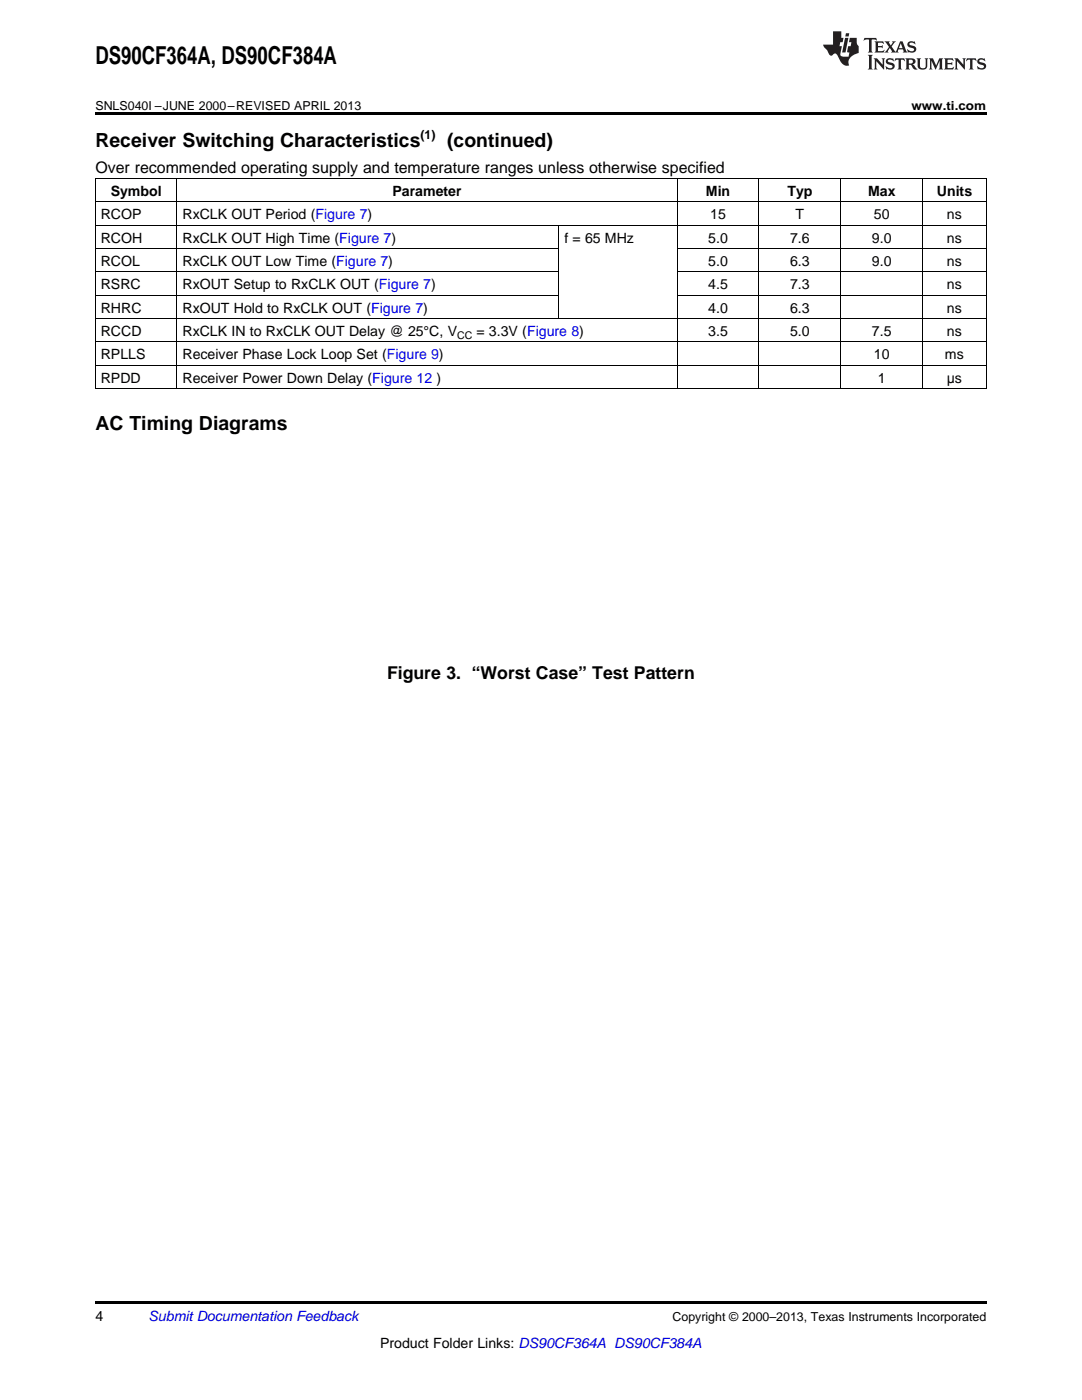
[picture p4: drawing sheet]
<svg xmlns="http://www.w3.org/2000/svg" width="216mm" height="279mm" viewBox="0 0 216 279" stroke-linecap="round" stroke-linejoin="round" font-family="sans-serif">
<defs><g id="words">
<text font-size="4.9" x="19" y="12.8">DS90CF364A, DS90CF384A</text>
<g font-size="3.9">
<text x="19" y="29.3">Receiver Switching Characteristics</text>
<text x="89.2" y="29.3">(continued)</text>
<text x="19" y="85.7">AC Timing Diagrams</text>
</g>
<text font-size="3.5" x="77.2" y="135.5">Figure 3. “Worst Case” Test Pattern</text>
<text font-size="3.2" x="19" y="34.4">Over recommended operating supply and temperature ranges unless otherwise specified</text>
<g font-size="2.8">
<text x="22.1" y="39.1">Symbol</text>
<text x="78.3" y="39.1">Parameter</text>
<text x="140.9" y="39.1">Min</text>
<text x="157.1" y="39.1">Typ</text>
<text x="173.2" y="39.1">Max</text>
<text x="186.9" y="39.1">Units</text>
<text x="20.1" y="43.7">RCOP</text>
<text x="36.4" y="43.7">RxCLK OUT Period (Figure 7)</text>
<text x="141.7" y="43.7">15</text>
<text x="158.7" y="43.7">T</text>
<text x="174.4" y="43.7">50</text>
<text x="188.9" y="43.7">ns</text>
<text x="20.1" y="48.4">RCOH</text>
<text x="20.1" y="53.1">RCOL</text>
<text x="36.4" y="48.4">RxCLK OUT High Time (Figure 7)</text>
<text x="36.4" y="53.1">RxCLK OUT Low Time (Figure 7)</text>
<text x="112.6" y="48.4">f = 65 MHz</text>
<text x="141.3" y="48.4">5.0</text>
<text x="141.3" y="53.1">5.0</text>
<text x="157.7" y="48.4">7.6</text>
<text x="157.7" y="53.1">6.3</text>
<text x="174" y="48.4">9.0</text>
<text x="174" y="53.1">9.0</text>
<text x="188.9" y="48.4">ns</text>
<text x="188.9" y="53.1">ns</text>
<text x="20.1" y="57.7">RSRC</text>
<text x="36.4" y="57.7">RxOUT Setup to RxCLK OUT (Figure 7)</text>
<text x="141.3" y="57.7">4.5</text>
<text x="157.7" y="57.7">7.3</text>
<text x="188.9" y="57.7">ns</text>
<text x="20.1" y="62.4">RHRC</text>
<text x="36.4" y="62.4">RxOUT Hold to RxCLK OUT (Figure 7)</text>
<text x="141.3" y="62.4">4.0</text>
<text x="157.7" y="62.4">6.3</text>
<text x="188.9" y="62.4">ns</text>
<text x="20.1" y="67">RCCD</text>
<text x="20.1" y="71.7">RPLLS</text>
<text x="36.4" y="67">RxCLK IN to RxCLK OUT Delay @ 25°C, V</text>
<text x="36.4" y="71.7">Receiver Phase Lock Loop Set (Figure 9)</text>
<text x="95.1" y="67">= 3.3V (Figure 8)</text>
<text x="141.3" y="67">3.5</text>
<text x="157.7" y="67">5.0</text>
<text x="174" y="67">7.5</text>
<text x="174.4" y="71.7">10</text>
<text x="188.6" y="71.7">ms</text>
<text x="188.9" y="67">ns</text>
<text x="20.1" y="76.3">RPDD</text>
<text x="36.4" y="76.3">Receiver Power Down Delay (Figure 12 )</text>
<text x="175.2" y="76.3">1</text>
<text x="188.9" y="76.3">μs</text>
<text x="19" y="263.6">4</text>
<text x="75.8" y="269">Product Folder Links: DS90CF364A DS90CF384A</text>
</g>
<text font-size="2.8" fill="#0000c8" x="29.6" y="263.6">Submit Documentation Feedback</text>
<g font-size="2.5">
<text x="19" y="21.9">SNLS040I –JUNE 2000–REVISED APRIL 2013</text>
<text x="181.9" y="21.9">www.ti.com</text>
<text x="83.9" y="27.7">(1)</text>
<text x="134.2" y="263.6">Copyright © 2000–2013, Texas Instruments Incorporated</text>
</g>
<text font-size="2.1" x="91.2" y="67.6">CC</text>
</g></defs>
<path d="M19 22.5h177.8v.5h-177.8zM19 259.7h177.8v.5h-177.8z" fill="#000"/>
<g fill="none" stroke="#000" stroke-width=".2">
<path d="M19 35.6h177.8M19.1 35.7v41.9M35.3 35.7v41.9M135.1 35.7v41.9M151.4 35.7v41.9M167.8 35.7v41.9M184.1 35.7v41.9M196.8 35.7v41.9M19 58.9h92.5M19 54.3h92.5M19 49.6h92.5M19 45h177.8"/>
<path d="M19 40.3h177.8M111.5 45v18.6M135.1 58.9h61.7M135.1 54.3h61.7M135.1 49.6h61.7M19 77.6h177.8M19 72.9h177.8M19 68.2h177.8M19 63.6h177.8"/>
</g>
<g fill="#231f20">
<path d="M172.5 7.6l-.1 .5 .4-.2h.6v.1v2.1l-.2 .4h.9l-.2-.4v-2.1l.1-.1h.5l.5 .2-.2-.5zM174.5 8.3l.2 .3v1.5l-.2 .4h1.8l.2-.6a1.04 1.04 0 0 1-1.3 .2v-.7h.6l.3 .2v-.6l-.3 .2h-.6v-.6l.8-.1 .4 .3-.2-.5zM176.5 8.3l.9 1.1-.9 1.1h.8l-.2-.2 .4-.7 .5 .7-.2 .2h1.5l-.2-.2 .2-.4h.9l.1 .4-.2 .2h1l-.3-.3-.7-1.9h-.5l-.9 2-.8-1 .9-1h-.8l.1 .3-.4 .5-.3-.6 .1-.2zM179.7 8.6l.4 1h-.7zM181.3 8.4a.63 .63 0 0 0-.2 .7 .63 .63 0 0 0 .6 .4l.6 .2 .1 .2a.75 .75 0 0 1-.7 .4 .75 .75 0 0 1-.6-.5l.1 .7 .1-.1a1.11 1.11 0 0 0 1.5-.6 1.13 1.13 0 0 0-1.2-.8l-.1-.4a1.04 1.04 0 0 1 1.2 .2l-.2-.5-.2 .1-.4-.2zM173.2 10.9l.2 .4v2.2l-.2 .4h1l-.3-.4v-2.2l.3-.4zM174.3 11.6l.3 .4v1.5l-.3 .4h.8l-.2-.4v-1.3l1.5 1.7v-1.9l.2-.4h-.7l.2 .4v.9l-1.1-1.3zM177 11.8a.62 .62 0 0 0-.2 .7 .62 .62 0 0 0 .6 .4l.6 .1 .1 .3a.76 .76 0 0 1-.7 .3 .76 .76 0 0 1-.7-.4l.2 .7 .1-.1a1.11 1.11 0 0 0 1.5-.6 1.13 1.13 0 0 0-1.2-.8l-.1-.4a1.04 1.04 0 0 1 1.2 .2l-.2-.6-.2 .1-.5-.1zM178.7 11.6l-.2 .6a.61 .61 0 0 1 .8-.3v1.6l-.2 .4h.9l-.2-.4v-1.6a.63 .63 0 0 1 .7 .3l-.1-.6zM180.6 11.6l.3 .4v1.5l-.3 .4h1l-.2-.2-.1-.8 .6 .2a.76 .76 0 0 0 1.2 .7l-1-1a.58 .58 0 0 0 .6-.5 .58 .58 0 0 0-.5-.6zM181.4 11.9h.1a.45 .45 0 0 1 .5 .1 .45 .45 0 0 1 .1 .5l-.8 .2zM182.9 11.6l.2 .2a2.17 2.17 0 0 0 .3 1.9 .99 .99 0 0 0 1.6-.6v-1.1l.2-.4h-.7l.2 .2a1.92 1.92 0 0 1-.2 1.8 .6 .6 0 0 1-.9-.5v-1.1l.2-.4zM185.4 11.6l.2 .4v1.5l-.2 .4h.7l-.2-.4v-1.4l.8 1.8 .8-1.8v1.4l-.2 .4h.9l-.2-.4v-1.5l.2-.4h-.8l-.6 1.5-.6-1.5zM188.4 11.6l.2 .4v1.5l-.2 .4h1.8l.1-.6a1.04 1.04 0 0 1-1.2 .1v-.6h.5l.4 .2v-.6l-.4 .2h-.5v-.7h.8l.3 .3-.1-.6zM190.5 11.6l.2 .4v1.5l-.2 .4h.7l-.2-.4v-1.3l1.5 1.7v-1.9l.2-.4h-.7l.2 .4v.9l-1.1-1.3zM192.9 11.6l-.1 .6a.61 .61 0 0 1 .7-.3l.1 1.6-.3 .4h1l-.3-.4 .1-1.6a.63 .63 0 0 1 .7 .3l-.1-.6zM195.2 11.8a.62 .62 0 0 0-.2 .7 .62 .62 0 0 0 .6 .4l.6 .1 .1 .3a.76 .76 0 0 1-.7 .3 .76 .76 0 0 1-.6-.4l.1 .7 .1-.1a1.11 1.11 0 0 0 1.6-.6 1.13 1.13 0 0 0-1.3-.8l-.1-.4a1.04 1.04 0 0 1 1.2 .2l-.1-.6-.2 .1-.5-.1z"/>
<path d="M166.2 6.3v2.6h-1.9v.4l.8 .9a.91 .91 0 0 0 1 .8 .56 .56 0 0 1 .5-.3 .56 .56 0 0 1 .5 .3l.4 .8a1.53 1.53 0 0 0 1.9 1.2 1.54 1.54 0 0 1 1-2.1l.9-.3v-1.4a1.52 1.52 0 0 1-.4-1.6h-1.3l-.2 .8h.5l-.2 .8h-.5l-.1 1v.2l.4 .1-.2 .8a1.93 1.93 0 0 1-1.6-.3l.3-1.8h-.5l.2-.8h.4l.2-.8h-.4v-1.3zM168.6 7.6l-.6 2.9h.7l.6-2.9zM168.8 6.6l-.1 .7h.6l.2-.7z"/>
</g>
<use href="#words"/>
</svg>
